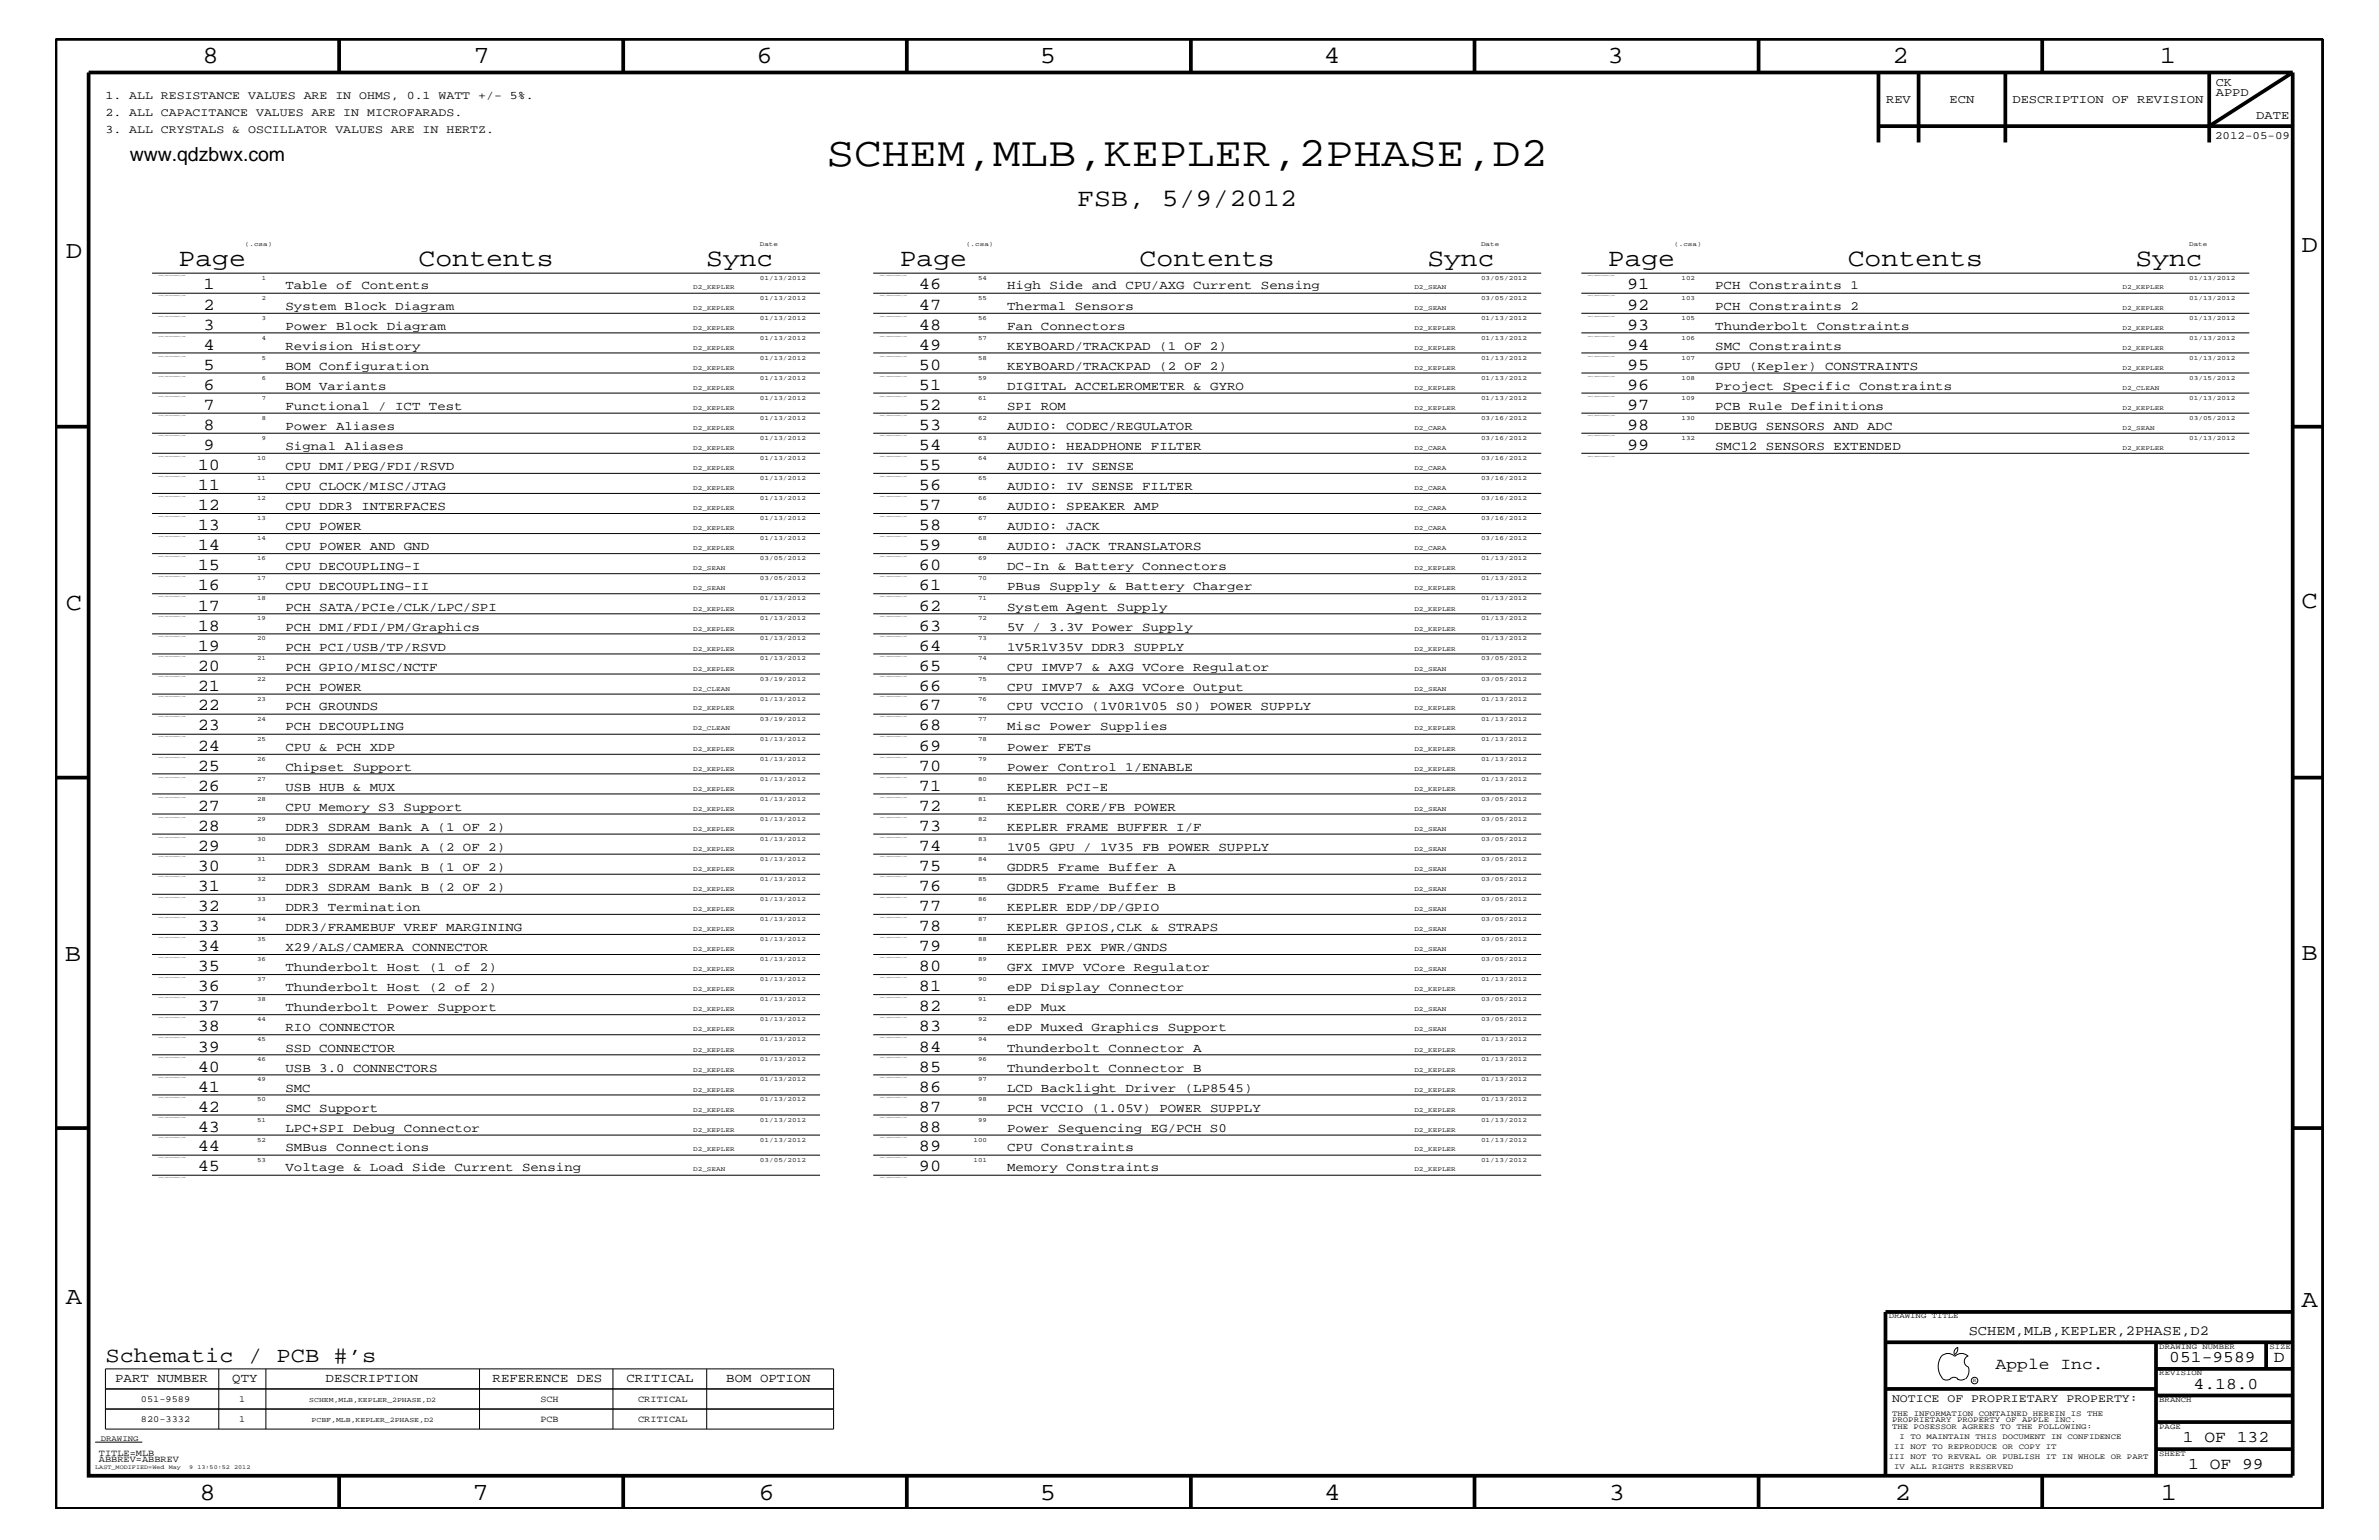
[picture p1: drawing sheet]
<svg xmlns="http://www.w3.org/2000/svg" width="432mm" height="279mm" viewBox="0 0 432 279" stroke-linecap="round" stroke-linejoin="round" font-family="sans-serif">
<defs><g id="words">
<text font-size="7.6" x="150" y="30.2">SCHEM,MLB,KEPLER,2PHASE,D2</text>
<g font-size="4.6">
<text x="195.5" y="37.4">FSB, 5/9/2012</text>
<text x="32.4" y="48.3">Page</text>
<text x="75.9" y="48.3">Contents</text>
<text x="128.2" y="48.3">Sync</text>
<text x="163.3" y="48.3">Page</text>
<text x="206.8" y="48.3">Contents</text>
<text x="259.1" y="48.3">Sync</text>
<text x="291.8" y="48.3">Page</text>
<text x="335.4" y="48.3">Contents</text>
<text x="387.6" y="48.3">Sync</text>
</g>
<g font-size="4.5">
<text x="36.7" y="11.5">8</text>
<text x="85.9" y="11.5">7</text>
<text x="137.3" y="11.5">6</text>
<text x="188.7" y="11.5">5</text>
<text x="240.3" y="11.5">4</text>
<text x="291.8" y="11.5">3</text>
<text x="343.5" y="11.5">2</text>
<text x="392" y="11.5">1</text>
<text x="11.9" y="46.8">D</text>
<text x="417.7" y="45.7">D</text>
<text x="11.9" y="110.6">C</text>
<text x="417.7" y="110.3">C</text>
<text x="11.8" y="174.3">B</text>
<text x="417.7" y="174.2">B</text>
<text x="11.9" y="236.7">A</text>
<text x="417.7" y="237.1">A</text>
<text x="36.2" y="272.1">8</text>
<text x="85.8" y="272.1">7</text>
<text x="137.7" y="272.1">6</text>
<text x="188.7" y="272.1">5</text>
<text x="240.4" y="272.1">4</text>
<text x="292" y="272.1">3</text>
<text x="343.9" y="272.1">2</text>
<text x="392.2" y="272.1">1</text>
</g>
<text font-size="3.9" x="19.1" y="247.1">Schematic / PCB #’s</text>
<text font-size="3.5" x="23.5" y="29.2">www.qdzbwx.com</text>
<g font-size="3">
<text x="36.9" y="52.5">1</text>
<text x="166.8" y="52.5">46</text>
<text x="295.3" y="52.5">91</text>
<text x="36.9" y="59.8">3</text>
<text x="36.9" y="56.2">2</text>
<text x="166.8" y="59.8">48</text>
<text x="166.8" y="56.2">47</text>
<text x="295.3" y="59.8">93</text>
<text x="295.3" y="56.2">92</text>
<text x="36.9" y="63.4">4</text>
<text x="166.8" y="63.4">49</text>
<text x="295.3" y="63.4">94</text>
<text x="36.9" y="70.7">6</text>
<text x="36.9" y="67.1">5</text>
<text x="166.8" y="70.7">51</text>
<text x="166.8" y="67.1">50</text>
<text x="295.3" y="70.7">96</text>
<text x="295.3" y="67.1">95</text>
<text x="36.9" y="74.4">7</text>
<text x="166.8" y="74.4">52</text>
<text x="295.3" y="74.4">97</text>
<text x="36.9" y="81.6">9</text>
<text x="36.9" y="78">8</text>
<text x="166.8" y="81.6">54</text>
<text x="166.8" y="78">53</text>
<text x="295.3" y="81.6">99</text>
<text x="295.3" y="78">98</text>
<text x="35.9" y="88.9">11</text>
<text x="35.9" y="85.3">10</text>
<text x="166.8" y="88.9">56</text>
<text x="166.8" y="85.3">55</text>
<text x="35.9" y="92.6">12</text>
<text x="166.8" y="92.6">57</text>
<text x="35.9" y="99.9">14</text>
<text x="35.9" y="96.2">13</text>
<text x="166.8" y="99.9">59</text>
<text x="166.8" y="96.2">58</text>
<text x="35.9" y="107.1">16</text>
<text x="35.9" y="103.5">15</text>
<text x="166.8" y="107.1">61</text>
<text x="166.8" y="103.5">60</text>
<text x="35.9" y="110.8">17</text>
<text x="166.8" y="110.8">62</text>
<text x="35.9" y="118.1">19</text>
<text x="35.9" y="114.4">18</text>
<text x="166.8" y="118.1">64</text>
<text x="166.8" y="114.4">63</text>
<text x="35.9" y="125.3">21</text>
<text x="35.9" y="121.7">20</text>
<text x="166.8" y="125.3">66</text>
<text x="166.8" y="121.7">65</text>
<text x="35.9" y="128.9">22</text>
<text x="166.8" y="128.9">67</text>
<text x="35.9" y="136.2">24</text>
<text x="35.9" y="132.5">23</text>
<text x="166.8" y="136.2">69</text>
<text x="166.8" y="132.5">68</text>
<text x="35.9" y="143.5">26</text>
<text x="35.9" y="139.8">25</text>
<text x="166.8" y="143.5">71</text>
<text x="166.8" y="139.8">70</text>
<text x="35.9" y="147.1">27</text>
<text x="166.8" y="147.1">72</text>
<text x="35.9" y="154.4">29</text>
<text x="35.9" y="150.7">28</text>
<text x="166.8" y="154.4">74</text>
<text x="166.8" y="150.7">73</text>
<text x="35.9" y="161.7">31</text>
<text x="35.9" y="158">30</text>
<text x="166.8" y="161.7">76</text>
<text x="166.8" y="158">75</text>
<text x="35.9" y="165.3">32</text>
<text x="166.8" y="165.3">77</text>
<text x="35.9" y="172.6">34</text>
<text x="35.9" y="168.9">33</text>
<text x="166.8" y="172.6">79</text>
<text x="166.8" y="168.9">78</text>
<text x="35.9" y="179.9">36</text>
<text x="35.9" y="176.2">35</text>
<text x="166.8" y="179.9">81</text>
<text x="166.8" y="176.2">80</text>
<text x="35.9" y="183.5">37</text>
<text x="166.8" y="183.5">82</text>
<text x="35.9" y="190.8">39</text>
<text x="35.9" y="187.1">38</text>
<text x="166.8" y="190.8">84</text>
<text x="166.8" y="187.1">83</text>
<text x="35.9" y="194.4">40</text>
<text x="166.8" y="194.4">85</text>
<text x="35.9" y="198.1">41</text>
<text x="35.9" y="201.7">42</text>
<text x="166.8" y="201.7">87</text>
<text x="166.8" y="198.1">86</text>
<text x="35.9" y="208.9">44</text>
<text x="35.9" y="205.3">43</text>
<text x="166.8" y="208.9">89</text>
<text x="166.8" y="205.3">88</text>
<text x="35.9" y="212.5">45</text>
<text x="166.8" y="212.5">90</text>
<text x="362.2" y="248.4">Apple Inc.</text>
<text x="393.7" y="247.1">051-9589</text>
<text x="398.1" y="252">4.18.0</text>
<text x="412.7" y="247.1">D</text>
<text x="396.2" y="261.6">1 OF 132</text>
<text x="397.2" y="266.6">1 OF 99</text>
</g>
<text font-size="2.5" x="357.3" y="242.3">SCHEM,MLB,KEPLER,2PHASE,D2</text>
<g font-size="2.3">
<text x="51.8" y="52.5">Table of Contents</text>
<text x="182.8" y="52.5">High Side and CPU/AXG Current Sensing</text>
<text x="311.3" y="52.5">PCH Constraints 1</text>
<text x="51.8" y="56.2">System Block Diagram</text>
<text x="51.8" y="59.8">Power Block Diagram</text>
<text x="182.8" y="59.8">Fan Connectors</text>
<text x="182.8" y="56.2">Thermal Sensors</text>
<text x="311.3" y="59.8">Thunderbolt Constraints</text>
<text x="311.3" y="56.2">PCH Constraints 2</text>
<text x="51.8" y="63.4">Revision History</text>
<text x="182.8" y="63.4">KEYBOARD/TRACKPAD (1 OF 2)</text>
<text x="311.3" y="63.4">SMC Constraints</text>
<text x="51.8" y="67.1">BOM Configuration</text>
<text x="51.8" y="70.7">BOM Variants</text>
<text x="182.8" y="67.1">KEYBOARD/TRACKPAD (2 OF 2)</text>
<text x="182.8" y="70.7">DIGITAL ACCELEROMETER &amp; GYRO</text>
<text x="311.3" y="67.1">GPU (Kepler) CONSTRAINTS</text>
<text x="311.3" y="70.7">Project Specific Constraints</text>
<text x="51.8" y="74.4">Functional / ICT Test</text>
<text x="182.8" y="74.4">SPI ROM</text>
<text x="311.3" y="74.4">PCB Rule Definitions</text>
<text x="51.8" y="81.6">Signal Aliases</text>
<text x="51.8" y="78">Power Aliases</text>
<text x="182.8" y="81.6">AUDIO: HEADPHONE FILTER</text>
<text x="182.8" y="78">AUDIO: CODEC/REGULATOR</text>
<text x="311.3" y="81.6">SMC12 SENSORS EXTENDED</text>
<text x="311.3" y="78">DEBUG SENSORS AND ADC</text>
<text x="51.8" y="85.3">CPU DMI/PEG/FDI/RSVD</text>
<text x="51.8" y="88.9">CPU CLOCK/MISC/JTAG</text>
<text x="182.8" y="88.9">AUDIO: IV SENSE FILTER</text>
<text x="182.8" y="85.3">AUDIO: IV SENSE</text>
<text x="51.8" y="92.6">CPU DDR3 INTERFACES</text>
<text x="182.8" y="92.6">AUDIO: SPEAKER AMP</text>
<text x="51.8" y="99.9">CPU POWER AND GND</text>
<text x="51.8" y="96.2">CPU POWER</text>
<text x="182.8" y="99.9">AUDIO: JACK TRANSLATORS</text>
<text x="182.8" y="96.2">AUDIO: JACK</text>
<text x="51.8" y="103.5">CPU DECOUPLING-I</text>
<text x="51.8" y="107.1">CPU DECOUPLING-II</text>
<text x="182.8" y="103.5">DC-In &amp; Battery Connectors</text>
<text x="182.8" y="107.1">PBus Supply &amp; Battery Charger</text>
<text x="51.8" y="110.8">PCH SATA/PCIe/CLK/LPC/SPI</text>
<text x="182.8" y="110.8">System Agent Supply</text>
<text x="51.8" y="114.4">PCH DMI/FDI/PM/Graphics</text>
<text x="51.8" y="118.1">PCH PCI/USB/TP/RSVD</text>
<text x="182.8" y="114.4">5V / 3.3V Power Supply</text>
<text x="182.8" y="118.1">1V5R1V35V DDR3 SUPPLY</text>
<text x="51.8" y="125.3">PCH POWER</text>
<text x="51.8" y="121.7">PCH GPIO/MISC/NCTF</text>
<text x="182.8" y="125.3">CPU IMVP7 &amp; AXG VCore Output</text>
<text x="182.8" y="121.7">CPU IMVP7 &amp; AXG VCore Regulator</text>
<text x="51.8" y="128.9">PCH GROUNDS</text>
<text x="182.8" y="128.9">CPU VCCIO (1V0R1V05 S0) POWER SUPPLY</text>
<text x="51.8" y="132.5">PCH DECOUPLING</text>
<text x="51.8" y="136.2">CPU &amp; PCH XDP</text>
<text x="182.8" y="136.2">Power FETs</text>
<text x="182.8" y="132.5">Misc Power Supplies</text>
<text x="51.8" y="139.8">Chipset Support</text>
<text x="51.8" y="143.5">USB HUB &amp; MUX</text>
<text x="182.8" y="143.5">KEPLER PCI-E</text>
<text x="182.8" y="139.8">Power Control 1/ENABLE</text>
<text x="51.8" y="147.1">CPU Memory S3 Support</text>
<text x="182.8" y="147.1">KEPLER CORE/FB POWER</text>
<text x="51.8" y="154.4">DDR3 SDRAM Bank A (2 OF 2)</text>
<text x="51.8" y="150.7">DDR3 SDRAM Bank A (1 OF 2)</text>
<text x="182.8" y="150.7">KEPLER FRAME BUFFER I/F</text>
<text x="182.8" y="154.4">1V05 GPU / 1V35 FB POWER SUPPLY</text>
<text x="51.8" y="161.7">DDR3 SDRAM Bank B (2 OF 2)</text>
<text x="51.8" y="158">DDR3 SDRAM Bank B (1 OF 2)</text>
<text x="182.8" y="161.7">GDDR5 Frame Buffer B</text>
<text x="182.8" y="158">GDDR5 Frame Buffer A</text>
<text x="51.8" y="165.3">DDR3 Termination</text>
<text x="182.8" y="165.3">KEPLER EDP/DP/GPIO</text>
<text x="51.8" y="168.9">DDR3/FRAMEBUF VREF MARGINING</text>
<text x="51.8" y="172.6">X29/ALS/CAMERA CONNECTOR</text>
<text x="182.8" y="168.9">KEPLER GPIOS,CLK &amp; STRAPS</text>
<text x="182.8" y="172.6">KEPLER PEX PWR/GNDS</text>
<text x="51.8" y="179.9">Thunderbolt Host (2 of 2)</text>
<text x="51.8" y="176.2">Thunderbolt Host (1 of 2)</text>
<text x="182.8" y="176.2">GFX IMVP VCore Regulator</text>
<text x="182.8" y="179.9">eDP Display Connector</text>
<text x="51.8" y="183.5">Thunderbolt Power Support</text>
<text x="182.8" y="183.5">eDP Mux</text>
<text x="51.8" y="190.8">SSD CONNECTOR</text>
<text x="51.8" y="187.1">RIO CONNECTOR</text>
<text x="182.8" y="190.8">Thunderbolt Connector A</text>
<text x="182.8" y="187.1">eDP Muxed Graphics Support</text>
<text x="51.8" y="194.4">USB 3.0 CONNECTORS</text>
<text x="182.8" y="194.4">Thunderbolt Connector B</text>
<text x="51.8" y="198.1">SMC</text>
<text x="51.8" y="201.7">SMC Support</text>
<text x="182.8" y="198.1">LCD Backlight Driver (LP8545)</text>
<text x="182.8" y="201.7">PCH VCCIO (1.05V) POWER SUPPLY</text>
<text x="51.8" y="205.3">LPC+SPI Debug Connector</text>
<text x="51.8" y="208.9">SMBus Connections</text>
<text x="182.8" y="205.3">Power Sequencing EG/PCH S0</text>
<text x="182.8" y="208.9">CPU Constraints</text>
<text x="51.8" y="212.5">Voltage &amp; Load Side Current Sensing</text>
<text x="182.8" y="212.5">Memory Constraints</text>
<text x="20.9" y="250.7">PART NUMBER</text>
<text x="42.2" y="250.7">QTY</text>
<text x="59.1" y="250.7">DESCRIPTION</text>
<text x="89.4" y="250.7">REFERENCE DES</text>
<text x="113.7" y="250.7">CRITICAL</text>
<text x="131.8" y="250.7">BOM OPTION</text>
</g>
<g font-size="2.2">
<text x="402.2" y="17.4">APPD</text>
<text x="402.2" y="15.6">CK</text>
<text x="342.3" y="18.7">REV</text>
<text x="353.9" y="18.7">ECN</text>
<text x="365.3" y="18.7">DESCRIPTION OF REVISION</text>
<text x="409.5" y="21.6">DATE</text>
</g>
<g font-size="2.1">
<text x="19.1" y="18">1. ALL RESISTANCE VALUES ARE IN OHMS, 0.1 WATT +/- 5%.</text>
<text x="19.1" y="21">2. ALL CAPACITANCE VALUES ARE IN MICROFARADS.</text>
<text x="19.1" y="24.1">3. ALL CRYSTALS &amp; OSCILLATOR VALUES ARE IN HERTZ.</text>
<text x="343.4" y="254.4">NOTICE OF PROPRIETARY PROPERTY:</text>
</g>
<text font-size="2" x="402" y="25.3">2012-05-09</text>
<g font-size="1.7">
<text x="25.6" y="254.4">051-9589</text>
<text x="43.4" y="254.4">1</text>
<text x="98.1" y="254.4">SCH</text>
<text x="115.8" y="254.4">CRITICAL</text>
<text x="25.6" y="258">820-3332</text>
<text x="43.4" y="258">1</text>
<text x="98.1" y="258">PCB</text>
<text x="115.8" y="258">CRITICAL</text>
<text x="17.9" y="264.1">TITLE=MLB</text>
<text x="17.9" y="265.3">ABBREV=ABBREV</text>
</g>
<g font-size="1.4">
<text x="342.8" y="239.2">DRAWING TITLE</text>
<text x="391.9" y="244.7">DRAWING NUMBER</text>
<text x="411.9" y="244.7">SIZE</text>
<text x="391.9" y="249.5">REVISION</text>
<text x="343.4" y="256.8">THE INFORMATION CONTAINED HEREIN IS THE</text>
<text x="391.9" y="254.4">BRANCH</text>
<text x="18.3" y="261.4">DRAWING</text>
<text x="343.4" y="259.3">THE POSESSOR AGREES TO THE FOLLOWING:</text>
<text x="343.4" y="258">PROPRIETARY PROPERTY OF APPLE INC.</text>
<text x="343.8" y="262.9">II NOT TO REPRODUCE OR COPY IT</text>
<text x="344.8" y="261.1">I TO MAINTAIN THIS DOCUMENT IN CONFIDENCE</text>
<text x="391.9" y="259.3">PAGE</text>
<text x="342.8" y="264.7">III NOT TO REVEAL OR PUBLISH IT IN WHOLE OR PART</text>
<text x="343.8" y="266.6">IV ALL RIGHTS RESERVED</text>
<text x="391.9" y="264.1">SHEET</text>
</g>
<g font-size="1.3">
<text x="56.1" y="254.4">SCHEM,MLB,KEPLER_2PHASE,D2</text>
<text x="56.6" y="258">PCBF,MLB,KEPLER_2PHASE,D2</text>
</g>
<g font-size="1.2">
<text x="44.5" y="44.6">(.csa)</text>
<text x="137.9" y="44.6">Date</text>
<text x="175.3" y="44.6">(.csa)</text>
<text x="268.8" y="44.6">Date</text>
<text x="303.9" y="44.6">(.csa)</text>
<text x="397.3" y="44.6">Date</text>
<text x="47.5" y="50.7">1</text>
<text x="125.8" y="52.5">D2_KEPLER</text>
<text x="137.9" y="50.7">01/13/2012</text>
<text x="177.5" y="50.7">54</text>
<text x="256.7" y="52.5">D2_SEAN</text>
<text x="268.8" y="50.7">03/05/2012</text>
<text x="305.2" y="50.7">102</text>
<text x="385.2" y="52.5">D2_KEPLER</text>
<text x="397.3" y="50.7">01/13/2012</text>
<text x="47.5" y="58">3</text>
<text x="47.5" y="54.4">2</text>
<text x="125.8" y="59.8">D2_KEPLER</text>
<text x="125.8" y="56.2">D2_KEPLER</text>
<text x="137.9" y="58">01/13/2012</text>
<text x="137.9" y="54.4">01/13/2012</text>
<text x="177.5" y="58">56</text>
<text x="177.5" y="54.4">55</text>
<text x="256.7" y="59.8">D2_KEPLER</text>
<text x="256.7" y="56.2">D2_SEAN</text>
<text x="268.8" y="58">01/13/2012</text>
<text x="268.8" y="54.4">03/05/2012</text>
<text x="305.2" y="58">105</text>
<text x="305.2" y="54.4">103</text>
<text x="385.2" y="59.8">D2_KEPLER</text>
<text x="385.2" y="56.2">D2_KEPLER</text>
<text x="397.3" y="58">01/13/2012</text>
<text x="397.3" y="54.4">01/13/2012</text>
<text x="47.5" y="65.3">5</text>
<text x="47.5" y="61.7">4</text>
<text x="125.8" y="63.4">D2_KEPLER</text>
<text x="137.9" y="65.3">01/13/2012</text>
<text x="137.9" y="61.7">01/13/2012</text>
<text x="177.5" y="65.3">58</text>
<text x="177.5" y="61.7">57</text>
<text x="256.7" y="63.4">D2_KEPLER</text>
<text x="268.8" y="65.3">01/13/2012</text>
<text x="268.8" y="61.7">01/13/2012</text>
<text x="305.2" y="65.3">107</text>
<text x="305.2" y="61.7">106</text>
<text x="385.2" y="63.4">D2_KEPLER</text>
<text x="397.3" y="65.3">01/13/2012</text>
<text x="397.3" y="61.7">01/13/2012</text>
<text x="47.5" y="68.9">6</text>
<text x="125.8" y="70.7">D2_KEPLER</text>
<text x="125.8" y="67.1">D2_KEPLER</text>
<text x="137.9" y="68.9">01/13/2012</text>
<text x="177.5" y="68.9">59</text>
<text x="256.7" y="70.7">D2_KEPLER</text>
<text x="256.7" y="67.1">D2_KEPLER</text>
<text x="268.8" y="68.9">01/13/2012</text>
<text x="305.2" y="68.9">108</text>
<text x="385.2" y="67.1">D2_KEPLER</text>
<text x="385.2" y="70.7">D2_CLEAN</text>
<text x="397.3" y="68.9">03/15/2012</text>
<text x="47.5" y="76.2">8</text>
<text x="47.5" y="72.6">7</text>
<text x="125.8" y="74.4">D2_KEPLER</text>
<text x="137.9" y="76.2">01/13/2012</text>
<text x="137.9" y="72.6">01/13/2012</text>
<text x="177.5" y="76.2">62</text>
<text x="177.5" y="72.6">61</text>
<text x="256.7" y="74.4">D2_KEPLER</text>
<text x="268.8" y="76.2">03/16/2012</text>
<text x="268.8" y="72.6">01/13/2012</text>
<text x="305.2" y="76.2">130</text>
<text x="305.2" y="72.6">109</text>
<text x="385.2" y="74.4">D2_KEPLER</text>
<text x="397.3" y="76.2">03/05/2012</text>
<text x="397.3" y="72.6">01/13/2012</text>
<text x="46.7" y="83.5">10</text>
<text x="47.5" y="79.9">9</text>
<text x="125.8" y="81.6">D2_KEPLER</text>
<text x="125.8" y="78">D2_KEPLER</text>
<text x="137.9" y="83.5">01/13/2012</text>
<text x="137.9" y="79.9">01/13/2012</text>
<text x="177.5" y="83.5">64</text>
<text x="177.5" y="79.9">63</text>
<text x="256.7" y="81.6">D2_CARA</text>
<text x="256.7" y="78">D2_CARA</text>
<text x="268.8" y="83.5">03/16/2012</text>
<text x="268.8" y="79.9">03/16/2012</text>
<text x="305.2" y="79.9">132</text>
<text x="385.2" y="81.6">D2_KEPLER</text>
<text x="385.2" y="78">D2_SEAN</text>
<text x="397.3" y="79.9">01/13/2012</text>
<text x="46.7" y="87.1">11</text>
<text x="125.8" y="88.9">D2_KEPLER</text>
<text x="125.8" y="85.3">D2_KEPLER</text>
<text x="137.9" y="87.1">01/13/2012</text>
<text x="177.5" y="87.1">65</text>
<text x="256.7" y="88.9">D2_CARA</text>
<text x="256.7" y="85.3">D2_CARA</text>
<text x="268.8" y="87.1">03/16/2012</text>
<text x="46.7" y="94.3">13</text>
<text x="46.7" y="90.7">12</text>
<text x="125.8" y="92.6">D2_KEPLER</text>
<text x="137.9" y="94.3">01/13/2012</text>
<text x="137.9" y="90.7">01/13/2012</text>
<text x="177.5" y="94.3">67</text>
<text x="177.5" y="90.7">66</text>
<text x="256.7" y="92.6">D2_CARA</text>
<text x="268.8" y="94.3">03/16/2012</text>
<text x="268.8" y="90.7">03/16/2012</text>
<text x="46.7" y="101.6">16</text>
<text x="46.7" y="98">14</text>
<text x="125.8" y="99.9">D2_KEPLER</text>
<text x="125.8" y="96.2">D2_KEPLER</text>
<text x="137.9" y="101.6">03/05/2012</text>
<text x="137.9" y="98">01/13/2012</text>
<text x="177.5" y="101.6">69</text>
<text x="177.5" y="98">68</text>
<text x="256.7" y="99.9">D2_CARA</text>
<text x="256.7" y="96.2">D2_CARA</text>
<text x="268.8" y="101.6">01/13/2012</text>
<text x="268.8" y="98">03/16/2012</text>
<text x="46.7" y="105.3">17</text>
<text x="125.8" y="107.1">D2_SEAN</text>
<text x="125.8" y="103.5">D2_SEAN</text>
<text x="137.9" y="105.3">03/05/2012</text>
<text x="177.5" y="105.3">70</text>
<text x="256.7" y="107.1">D2_KEPLER</text>
<text x="256.7" y="103.5">D2_KEPLER</text>
<text x="268.8" y="105.3">01/13/2012</text>
<text x="46.7" y="112.6">19</text>
<text x="46.7" y="108.9">18</text>
<text x="125.8" y="110.8">D2_KEPLER</text>
<text x="137.9" y="112.6">01/13/2012</text>
<text x="137.9" y="108.9">01/13/2012</text>
<text x="177.5" y="112.6">72</text>
<text x="177.5" y="108.9">71</text>
<text x="256.7" y="110.8">D2_KEPLER</text>
<text x="268.8" y="112.6">01/13/2012</text>
<text x="268.8" y="108.9">01/13/2012</text>
<text x="46.7" y="119.8">21</text>
<text x="46.7" y="116.2">20</text>
<text x="125.8" y="118.1">D2_KEPLER</text>
<text x="125.8" y="114.4">D2_KEPLER</text>
<text x="137.9" y="119.8">01/13/2012</text>
<text x="137.9" y="116.2">01/13/2012</text>
<text x="177.5" y="119.8">74</text>
<text x="177.5" y="116.2">73</text>
<text x="256.7" y="118.1">D2_KEPLER</text>
<text x="256.7" y="114.4">D2_KEPLER</text>
<text x="268.8" y="119.8">03/05/2012</text>
<text x="268.8" y="116.2">01/13/2012</text>
<text x="46.7" y="123.5">22</text>
<text x="125.8" y="121.7">D2_KEPLER</text>
<text x="125.8" y="125.3">D2_CLEAN</text>
<text x="137.9" y="123.5">03/19/2012</text>
<text x="177.5" y="123.5">75</text>
<text x="256.7" y="125.3">D2_SEAN</text>
<text x="256.7" y="121.7">D2_SEAN</text>
<text x="268.8" y="123.5">03/05/2012</text>
<text x="46.7" y="130.8">24</text>
<text x="46.7" y="127.1">23</text>
<text x="125.8" y="128.9">D2_KEPLER</text>
<text x="137.9" y="130.8">03/19/2012</text>
<text x="137.9" y="127.1">01/13/2012</text>
<text x="177.5" y="130.8">77</text>
<text x="177.5" y="127.1">76</text>
<text x="256.7" y="128.9">D2_KEPLER</text>
<text x="268.8" y="130.8">01/13/2012</text>
<text x="268.8" y="127.1">01/13/2012</text>
<text x="46.7" y="134.4">25</text>
<text x="125.8" y="136.2">D2_KEPLER</text>
<text x="125.8" y="132.5">D2_CLEAN</text>
<text x="137.9" y="134.4">01/13/2012</text>
<text x="177.5" y="134.4">78</text>
<text x="256.7" y="136.2">D2_KEPLER</text>
<text x="256.7" y="132.5">D2_KEPLER</text>
<text x="268.8" y="134.4">01/13/2012</text>
<text x="46.7" y="141.7">27</text>
<text x="46.7" y="138">26</text>
<text x="125.8" y="143.5">D2_KEPLER</text>
<text x="125.8" y="139.8">D2_KEPLER</text>
<text x="137.9" y="141.7">01/13/2012</text>
<text x="137.9" y="138">01/13/2012</text>
<text x="177.5" y="141.7">80</text>
<text x="177.5" y="138">79</text>
<text x="256.7" y="143.5">D2_KEPLER</text>
<text x="256.7" y="139.8">D2_KEPLER</text>
<text x="268.8" y="141.7">01/13/2012</text>
<text x="268.8" y="138">01/13/2012</text>
<text x="46.7" y="149">29</text>
<text x="46.7" y="145.3">28</text>
<text x="125.8" y="147.1">D2_KEPLER</text>
<text x="137.9" y="149">01/13/2012</text>
<text x="137.9" y="145.3">01/13/2012</text>
<text x="177.5" y="149">82</text>
<text x="177.5" y="145.3">81</text>
<text x="256.7" y="147.1">D2_SEAN</text>
<text x="268.8" y="149">03/05/2012</text>
<text x="268.8" y="145.3">03/05/2012</text>
<text x="46.7" y="152.6">30</text>
<text x="125.8" y="154.4">D2_KEPLER</text>
<text x="125.8" y="150.7">D2_KEPLER</text>
<text x="137.9" y="152.6">01/13/2012</text>
<text x="177.5" y="152.6">83</text>
<text x="256.7" y="154.4">D2_SEAN</text>
<text x="256.7" y="150.7">D2_SEAN</text>
<text x="268.8" y="152.6">03/05/2012</text>
<text x="46.7" y="159.9">32</text>
<text x="46.7" y="156.2">31</text>
<text x="125.8" y="161.7">D2_KEPLER</text>
<text x="125.8" y="158">D2_KEPLER</text>
<text x="137.9" y="159.9">01/13/2012</text>
<text x="137.9" y="156.2">01/13/2012</text>
<text x="177.5" y="159.9">85</text>
<text x="177.5" y="156.2">84</text>
<text x="256.7" y="161.7">D2_SEAN</text>
<text x="256.7" y="158">D2_SEAN</text>
<text x="268.8" y="159.9">03/05/2012</text>
<text x="268.8" y="156.2">03/05/2012</text>
<text x="46.7" y="167.1">34</text>
<text x="46.7" y="163.5">33</text>
<text x="125.8" y="165.3">D2_KEPLER</text>
<text x="137.9" y="167.1">01/13/2012</text>
<text x="137.9" y="163.5">01/13/2012</text>
<text x="177.5" y="167.1">87</text>
<text x="177.5" y="163.5">86</text>
<text x="256.7" y="165.3">D2_SEAN</text>
<text x="268.8" y="167.1">03/05/2012</text>
<text x="268.8" y="163.5">03/05/2012</text>
<text x="46.7" y="170.7">35</text>
<text x="125.8" y="172.6">D2_KEPLER</text>
<text x="125.8" y="168.9">D2_KEPLER</text>
<text x="137.9" y="170.7">01/13/2012</text>
<text x="177.5" y="170.7">88</text>
<text x="256.7" y="172.6">D2_SEAN</text>
<text x="256.7" y="168.9">D2_SEAN</text>
<text x="268.8" y="170.7">03/05/2012</text>
<text x="46.7" y="178">37</text>
<text x="46.7" y="174.4">36</text>
<text x="125.8" y="179.9">D2_KEPLER</text>
<text x="125.8" y="176.2">D2_KEPLER</text>
<text x="137.9" y="178">01/13/2012</text>
<text x="137.9" y="174.4">01/13/2012</text>
<text x="177.5" y="178">90</text>
<text x="177.5" y="174.4">89</text>
<text x="256.7" y="179.9">D2_KEPLER</text>
<text x="256.7" y="176.2">D2_SEAN</text>
<text x="268.8" y="178">01/13/2012</text>
<text x="268.8" y="174.4">03/05/2012</text>
<text x="46.7" y="185.3">44</text>
<text x="46.7" y="181.6">38</text>
<text x="125.8" y="183.5">D2_KEPLER</text>
<text x="137.9" y="185.3">01/13/2012</text>
<text x="137.9" y="181.6">01/13/2012</text>
<text x="177.5" y="185.3">92</text>
<text x="177.5" y="181.6">91</text>
<text x="256.7" y="183.5">D2_SEAN</text>
<text x="268.8" y="185.3">03/05/2012</text>
<text x="268.8" y="181.6">03/05/2012</text>
<text x="46.7" y="188.9">45</text>
<text x="125.8" y="190.8">D2_KEPLER</text>
<text x="125.8" y="187.1">D2_KEPLER</text>
<text x="137.9" y="188.9">01/13/2012</text>
<text x="177.5" y="188.9">94</text>
<text x="256.7" y="190.8">D2_KEPLER</text>
<text x="256.7" y="187.1">D2_SEAN</text>
<text x="268.8" y="188.9">01/13/2012</text>
<text x="46.7" y="196.2">49</text>
<text x="46.7" y="192.6">46</text>
<text x="125.8" y="194.4">D2_KEPLER</text>
<text x="137.9" y="196.2">01/13/2012</text>
<text x="137.9" y="192.6">01/13/2012</text>
<text x="177.5" y="196.2">97</text>
<text x="177.5" y="192.6">96</text>
<text x="256.7" y="194.4">D2_KEPLER</text>
<text x="268.8" y="196.2">01/13/2012</text>
<text x="268.8" y="192.6">01/13/2012</text>
<text x="46.7" y="203.5">51</text>
<text x="46.7" y="199.8">50</text>
<text x="125.8" y="201.7">D2_KEPLER</text>
<text x="125.8" y="198.1">D2_KEPLER</text>
<text x="137.9" y="203.5">01/13/2012</text>
<text x="137.9" y="199.8">01/13/2012</text>
<text x="177.5" y="203.5">99</text>
<text x="177.5" y="199.8">98</text>
<text x="256.7" y="201.7">D2_KEPLER</text>
<text x="256.7" y="198.1">D2_KEPLER</text>
<text x="268.8" y="203.5">01/13/2012</text>
<text x="268.8" y="199.8">01/13/2012</text>
<text x="46.7" y="207.1">52</text>
<text x="125.8" y="208.9">D2_KEPLER</text>
<text x="125.8" y="205.3">D2_KEPLER</text>
<text x="137.9" y="207.1">01/13/2012</text>
<text x="176.7" y="207.1">100</text>
<text x="256.7" y="208.9">D2_KEPLER</text>
<text x="256.7" y="205.3">D2_KEPLER</text>
<text x="268.8" y="207.1">01/13/2012</text>
<text x="46.7" y="210.8">53</text>
<text x="125.8" y="212.5">D2_SEAN</text>
<text x="137.9" y="210.8">03/05/2012</text>
<text x="176.7" y="210.8">101</text>
<text x="256.7" y="212.5">D2_KEPLER</text>
<text x="268.8" y="210.8">01/13/2012</text>
</g>
<g font-size="1.1">
<text x="17.3" y="266.6">LAST_MODIFIED=Wed May</text>
<text x="34.3" y="266.6">9 13:50:52 2012</text>
</g>
<text font-size="1" x="358.1" y="250.7">R</text>
<g font-size=".3">
<text x="28.8" y="53.8">TABLE_TABLEOFCONTENTS_ITEM</text>
<text x="28.8" y="50.2">TABLE_TABLEOFCONTENTS_HEAD</text>
<text x="159.7" y="53.8">TABLE_TABLEOFCONTENTS_ITEM</text>
<text x="159.7" y="50.2">TABLE_TABLEOFCONTENTS_HEAD</text>
<text x="288.2" y="53.8">TABLE_TABLEOFCONTENTS_ITEM</text>
<text x="288.2" y="50.2">TABLE_TABLEOFCONTENTS_HEAD</text>
<text x="28.8" y="57.4">TABLE_TABLEOFCONTENTS_ITEM</text>
<text x="159.7" y="57.4">TABLE_TABLEOFCONTENTS_ITEM</text>
<text x="288.2" y="57.4">TABLE_TABLEOFCONTENTS_ITEM</text>
<text x="28.8" y="64.7">TABLE_TABLEOFCONTENTS_ITEM</text>
<text x="28.8" y="61.1">TABLE_TABLEOFCONTENTS_ITEM</text>
<text x="159.7" y="64.7">TABLE_TABLEOFCONTENTS_ITEM</text>
<text x="159.7" y="61.1">TABLE_TABLEOFCONTENTS_ITEM</text>
<text x="288.2" y="64.7">TABLE_TABLEOFCONTENTS_ITEM</text>
<text x="288.2" y="61.1">TABLE_TABLEOFCONTENTS_ITEM</text>
<text x="28.8" y="72">TABLE_TABLEOFCONTENTS_ITEM</text>
<text x="28.8" y="68.4">TABLE_TABLEOFCONTENTS_ITEM</text>
<text x="159.7" y="72">TABLE_TABLEOFCONTENTS_ITEM</text>
<text x="159.7" y="68.4">TABLE_TABLEOFCONTENTS_ITEM</text>
<text x="288.2" y="72">TABLE_TABLEOFCONTENTS_ITEM</text>
<text x="288.2" y="68.4">TABLE_TABLEOFCONTENTS_ITEM</text>
<text x="28.8" y="75.6">TABLE_TABLEOFCONTENTS_ITEM</text>
<text x="159.7" y="75.6">TABLE_TABLEOFCONTENTS_ITEM</text>
<text x="288.2" y="75.6">TABLE_TABLEOFCONTENTS_ITEM</text>
<text x="28.8" y="82.8">TABLE_TABLEOFCONTENTS_ITEM</text>
<text x="28.8" y="79.2">TABLE_TABLEOFCONTENTS_ITEM</text>
<text x="159.7" y="82.8">TABLE_TABLEOFCONTENTS_ITEM</text>
<text x="159.7" y="79.2">TABLE_TABLEOFCONTENTS_ITEM</text>
<text x="288.2" y="82.8">TABLE_TABLEOFCONTENTS_ITEM</text>
<text x="288.2" y="79.2">TABLE_TABLEOFCONTENTS_ITEM</text>
<text x="28.8" y="86.5">TABLE_TABLEOFCONTENTS_ITEM</text>
<text x="159.7" y="86.5">TABLE_TABLEOFCONTENTS_ITEM</text>
<text x="28.8" y="93.8">TABLE_TABLEOFCONTENTS_ITEM</text>
<text x="28.8" y="90.1">TABLE_TABLEOFCONTENTS_ITEM</text>
<text x="159.7" y="93.8">TABLE_TABLEOFCONTENTS_ITEM</text>
<text x="159.7" y="90.1">TABLE_TABLEOFCONTENTS_ITEM</text>
<text x="28.8" y="101">TABLE_TABLEOFCONTENTS_ITEM</text>
<text x="28.8" y="97.4">TABLE_TABLEOFCONTENTS_ITEM</text>
<text x="159.7" y="101">TABLE_TABLEOFCONTENTS_ITEM</text>
<text x="159.7" y="97.4">TABLE_TABLEOFCONTENTS_ITEM</text>
<text x="28.8" y="104.7">TABLE_TABLEOFCONTENTS_ITEM</text>
<text x="159.7" y="104.7">TABLE_TABLEOFCONTENTS_ITEM</text>
<text x="28.8" y="112">TABLE_TABLEOFCONTENTS_ITEM</text>
<text x="28.8" y="108.3">TABLE_TABLEOFCONTENTS_ITEM</text>
<text x="159.7" y="112">TABLE_TABLEOFCONTENTS_ITEM</text>
<text x="159.7" y="108.3">TABLE_TABLEOFCONTENTS_ITEM</text>
<text x="28.8" y="119.2">TABLE_TABLEOFCONTENTS_ITEM</text>
<text x="28.8" y="115.6">TABLE_TABLEOFCONTENTS_ITEM</text>
<text x="159.7" y="119.2">TABLE_TABLEOFCONTENTS_ITEM</text>
<text x="159.7" y="115.6">TABLE_TABLEOFCONTENTS_ITEM</text>
<text x="28.8" y="122.9">TABLE_TABLEOFCONTENTS_ITEM</text>
<text x="159.7" y="122.9">TABLE_TABLEOFCONTENTS_ITEM</text>
<text x="28.8" y="130.2">TABLE_TABLEOFCONTENTS_ITEM</text>
<text x="28.8" y="126.5">TABLE_TABLEOFCONTENTS_ITEM</text>
<text x="159.7" y="130.2">TABLE_TABLEOFCONTENTS_ITEM</text>
<text x="159.7" y="126.5">TABLE_TABLEOFCONTENTS_ITEM</text>
<text x="28.8" y="137.4">TABLE_TABLEOFCONTENTS_ITEM</text>
<text x="28.8" y="133.8">TABLE_TABLEOFCONTENTS_ITEM</text>
<text x="159.7" y="137.4">TABLE_TABLEOFCONTENTS_ITEM</text>
<text x="159.7" y="133.8">TABLE_TABLEOFCONTENTS_ITEM</text>
<text x="28.8" y="141.1">TABLE_TABLEOFCONTENTS_ITEM</text>
<text x="159.7" y="141.1">TABLE_TABLEOFCONTENTS_ITEM</text>
<text x="28.8" y="148.4">TABLE_TABLEOFCONTENTS_ITEM</text>
<text x="28.8" y="144.7">TABLE_TABLEOFCONTENTS_ITEM</text>
<text x="159.7" y="148.4">TABLE_TABLEOFCONTENTS_ITEM</text>
<text x="159.7" y="144.7">TABLE_TABLEOFCONTENTS_ITEM</text>
<text x="28.8" y="155.6">TABLE_TABLEOFCONTENTS_ITEM</text>
<text x="28.8" y="152">TABLE_TABLEOFCONTENTS_ITEM</text>
<text x="159.7" y="155.6">TABLE_TABLEOFCONTENTS_ITEM</text>
<text x="159.7" y="152">TABLE_TABLEOFCONTENTS_ITEM</text>
<text x="28.8" y="159.2">TABLE_TABLEOFCONTENTS_ITEM</text>
<text x="159.7" y="159.2">TABLE_TABLEOFCONTENTS_ITEM</text>
<text x="28.8" y="166.5">TABLE_TABLEOFCONTENTS_ITEM</text>
<text x="28.8" y="162.8">TABLE_TABLEOFCONTENTS_ITEM</text>
<text x="159.7" y="166.5">TABLE_TABLEOFCONTENTS_ITEM</text>
<text x="159.7" y="162.8">TABLE_TABLEOFCONTENTS_ITEM</text>
<text x="28.8" y="173.8">TABLE_TABLEOFCONTENTS_ITEM</text>
<text x="28.8" y="170.1">TABLE_TABLEOFCONTENTS_ITEM</text>
<text x="159.7" y="173.8">TABLE_TABLEOFCONTENTS_ITEM</text>
<text x="159.7" y="170.1">TABLE_TABLEOFCONTENTS_ITEM</text>
<text x="28.8" y="177.4">TABLE_TABLEOFCONTENTS_ITEM</text>
<text x="159.7" y="177.4">TABLE_TABLEOFCONTENTS_ITEM</text>
<text x="28.8" y="184.7">TABLE_TABLEOFCONTENTS_ITEM</text>
<text x="28.8" y="181">TABLE_TABLEOFCONTENTS_ITEM</text>
<text x="159.7" y="184.7">TABLE_TABLEOFCONTENTS_ITEM</text>
<text x="159.7" y="181">TABLE_TABLEOFCONTENTS_ITEM</text>
<text x="28.8" y="192">TABLE_TABLEOFCONTENTS_ITEM</text>
<text x="28.8" y="188.3">TABLE_TABLEOFCONTENTS_ITEM</text>
<text x="159.7" y="192">TABLE_TABLEOFCONTENTS_ITEM</text>
<text x="159.7" y="188.3">TABLE_TABLEOFCONTENTS_ITEM</text>
<text x="28.8" y="195.6">TABLE_TABLEOFCONTENTS_ITEM</text>
<text x="159.7" y="195.6">TABLE_TABLEOFCONTENTS_ITEM</text>
<text x="28.8" y="202.9">TABLE_TABLEOFCONTENTS_ITEM</text>
<text x="28.8" y="199.2">TABLE_TABLEOFCONTENTS_ITEM</text>
<text x="159.7" y="202.9">TABLE_TABLEOFCONTENTS_ITEM</text>
<text x="159.7" y="199.2">TABLE_TABLEOFCONTENTS_ITEM</text>
<text x="28.8" y="206.5">TABLE_TABLEOFCONTENTS_ITEM</text>
<text x="159.7" y="206.5">TABLE_TABLEOFCONTENTS_ITEM</text>
<text x="28.8" y="213.8">TABLE_TABLEOFCONTENTS_ITEM</text>
<text x="28.8" y="210.2">TABLE_TABLEOFCONTENTS_ITEM</text>
<text x="159.7" y="213.8">TABLE_TABLEOFCONTENTS_ITEM</text>
<text x="159.7" y="210.2">TABLE_TABLEOFCONTENTS_ITEM</text>
</g>
</g></defs>
<g fill="none" stroke="#000" stroke-width=".18">
<path d="M27.6 56.8h121.2M27.6 53.2h121.2M27.6 49.6h121.2M158.5 56.8h121.2M158.5 53.2h121.2M158.5 49.6h121.2M287 56.8h121.3M287 53.2h121.3M287 49.6h121.3M27.6 78.6h121.2M27.6 75h121.2M27.6 71.3h121.2"/>
<path d="M27.6 67.7h121.2M27.6 64h121.2M27.6 60.4h121.2M158.5 78.6h121.2M158.5 75h121.2M158.5 71.3h121.2M158.5 67.7h121.2M158.5 64h121.2M158.5 60.4h121.2M287 78.6h121.3M287 75h121.3M287 71.3h121.3"/>
<path d="M287 67.7h121.3M287 64h121.3M287 60.4h121.3M27.6 96.8h121.2M27.6 93.2h121.2M27.6 89.5h121.2M27.6 85.9h121.2M27.6 82.2h121.2M158.5 96.8h121.2M158.5 93.2h121.2M158.5 89.5h121.2M158.5 85.9h121.2"/>
<path d="M158.5 82.2h121.2M287 82.2h121.3M27.6 118.6h121.2M27.6 115h121.2M27.6 111.4h121.2M27.6 107.7h121.2M27.6 104.1h121.2M27.6 100.4h121.2M158.5 118.6h121.2M158.5 115h121.2M158.5 111.4h121.2M158.5 107.7h121.2"/>
<path d="M158.5 104.1h121.2M158.5 100.4h121.2M27.6 136.8h121.2M27.6 133.2h121.2M27.6 129.6h121.2M27.6 125.9h121.2M27.6 122.3h121.2M158.5 136.8h121.2M158.5 133.2h121.2M158.5 129.6h121.2M158.5 125.9h121.2M158.5 122.3h121.2"/>
<path d="M27.6 158.6h121.2M27.6 155h121.2M27.6 151.3h121.2M27.6 147.7h121.2M27.6 144h121.2M27.6 140.4h121.2M158.5 158.6h121.2M158.5 155h121.2M158.5 151.3h121.2M158.5 147.7h121.2M158.5 144h121.2M158.5 140.4h121.2"/>
<path d="M27.6 176.8h121.2M27.6 173.2h121.2M27.6 169.5h121.2M27.6 165.9h121.2M27.6 162.2h121.2M158.5 176.8h121.2M158.5 173.2h121.2M158.5 169.5h121.2M158.5 165.9h121.2M158.5 162.2h121.2M27.6 198.7h121.2M27.6 195h121.2"/>
<path d="M27.6 191.4h121.2M27.6 187.7h121.2M27.6 184.1h121.2M27.6 180.5h121.2M158.5 198.7h121.2M158.5 195h121.2M158.5 191.4h121.2M158.5 187.7h121.2M158.5 184.1h121.2M158.5 180.5h121.2M27.6 213.2h121.2M27.6 209.6h121.2"/>
<path d="M27.6 205.9h121.2M27.6 202.3h121.2M158.5 213.2h121.2M158.5 209.6h121.2M158.5 205.9h121.2M158.5 202.3h121.2M19.1 252h132.2M19.1 255.6h132.2M19.1 248.4h132.2v10.9h-132.2zM39.7 248.4v10.9M48.3 248.4v10.9M87 248.4v10.9"/>
<path d="M111.3 248.4v10.9M128.3 248.4v10.9M352.3 246.1a1.69 1.69 0 0 1 2.5 0 1.72 1.72 0 0 1 2.4 0M352.4 246a3.2 3.2 0 0 0 .4 4.3l.8 .1 .4-.2M354 250.2l.7-.3 .7 .3M355.2 250.2l.7 .2 .7-.2M355.3 244.4v.3a1.18 1.18 0 0 1-.6 1.1M355.4 244.4a.99 .99 0 0 0-.6 1.4M357.2 246a1.04 1.04 0 0 0-.7 1 1.04 1.04 0 0 0 .7 1M357.3 248l.1 .7a2.11 2.11 0 0 1-.6 1.5M17.3 261.6h8.5"/>
<circle cx="358.4" cy="250.5" r=".59"/>
</g>
<g fill="none" stroke="#000" stroke-width=".68" stroke-linecap="butt">
<path d="M10.1 7.1h411.5v266.7h-411.5zM16.1 13.2h400v254.5h-400zM61.6 7.1v6.1M113.1 7.1v6.1M164.6 7.1v6.1M216.2 7.1v6.1M267.6 7.1v6.1M319.2 7.1v6.1M341 13.2v12.7M348.2 13.2v12.7M364 13.2v12.7M370.7 7.1v6.1"/>
<path d="M401 13.2v12.7M416.1 13.2l-15.1 9.7M341 22.9h75.1M10.1 77.4h6M416.1 77.4h5.5M10.1 141.1h6M416.1 141.1h5.5M10.1 204.7h6M416.1 204.7h5.5M416.1 238h-73.9v29.7M342.2 243.5h73.9M342.2 252h49.1"/>
<path d="M391.3 248.4h24.8M391.3 243.5v24.2M391.3 253.2h24.8M391.3 258h24.8M411.3 243.5v4.9M61.6 267.7v6.1M113.1 267.7v6.1M164.6 267.7v6.1M216.2 268v5.8M267.6 267.7v6.1M319.2 267.7v6.1M370.7 267.7v6.1"/>
<path d="M391.3 262.9h24.8"/>
</g>
<use href="#words"/>
</svg>
